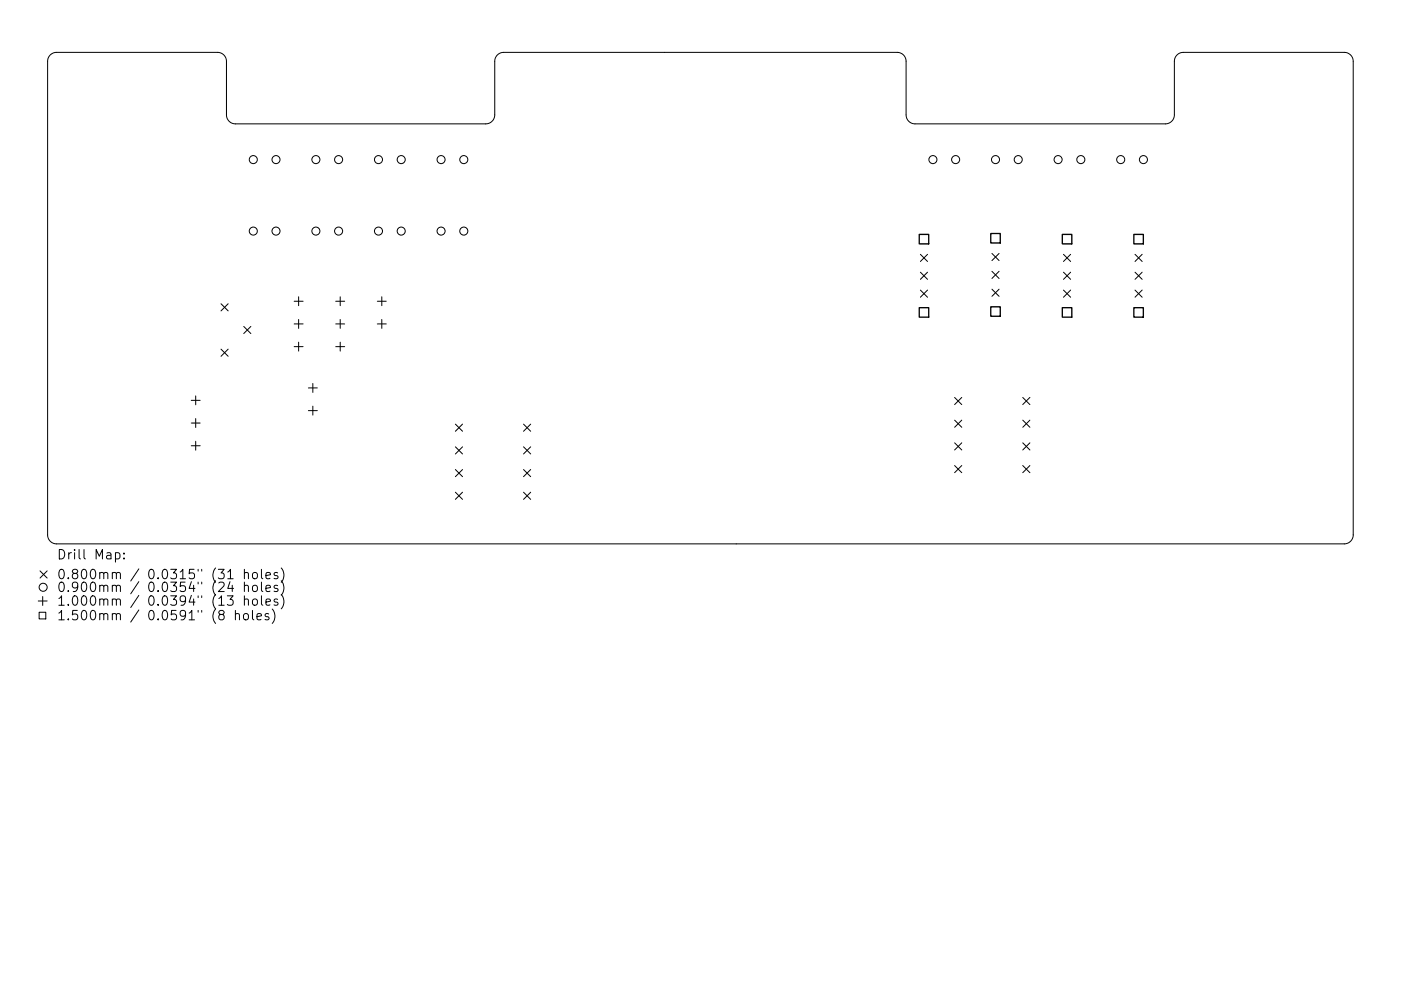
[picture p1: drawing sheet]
<svg xmlns="http://www.w3.org/2000/svg" width="297mm" height="210mm" viewBox="0 0 297 210" stroke-linecap="round" stroke-linejoin="round" font-family="sans-serif">
<defs><g id="words">
<g font-size="2.8">
<text x="12" y="118.7">Drill Map:</text>
<text x="12" y="122.9">0.800mm / 0.0315&quot; (31 holes)</text>
<text x="12" y="125.6">0.900mm / 0.0354&quot; (24 holes)</text>
<text x="12" y="128.5">1.000mm / 0.0394&quot; (13 holes)</text>
<text x="12" y="131.6">1.500mm / 0.0591&quot; (8 holes)</text>
</g>
</g></defs>
<g fill="none" stroke="#000" stroke-width=".21">
<path d="M10.7 11.7l.5-.4 .8-.2h34.1a1.9 1.9 0 0 1 1.9 1.9v11.4a1.9 1.9 0 0 0 1.9 1.9h53.1a1.9 1.9 0 0 0 1.9-1.9v-11.4a1.9 1.9 0 0 1 1.9-1.9h83.4a1.9 1.9 0 0 1 1.9 1.9v11.4a1.9 1.9 0 0 0 1.9 1.9h53.1a1.9 1.9 0 0 0 1.9-1.9v-11.4a1.9 1.9 0 0 1 1.9-1.9h34.1a1.9 1.9 0 0 1 1.9 1.9v100.5a1.9 1.9 0 0 1-1.9 1.9h-273a1.9 1.9 0 0 1-1.9-1.9v-100.5l.1-.6zM195.1 54l1.6 1.5M195.1 57.8l1.6 1.5M196.7 54l-1.6 1.5M196.7 57.8l-1.6 1.5M210.3 53.8l1.5 1.5M210.3 57.6l1.5 1.5M211.8 53.8l-1.5 1.5M211.8 57.6l-1.5 1.5M225.5 54l1.5 1.5M225.5 57.8l1.5 1.5M227 54l-1.5 1.5"/>
<path d="M227 57.8l-1.5 1.5M240.6 54l1.6 1.5M240.6 57.8l1.6 1.5M242.2 54l-1.6 1.5M242.2 57.8l-1.6 1.5M46.9 64.4l1.5 1.6M46.9 74.1l1.5 1.5M48.4 64.4l-1.5 1.6M48.4 74.1l-1.5 1.5M51.7 69.3l1.5 1.5M53.2 69.3l-1.5 1.5M62.4 63.9h1.9"/>
<path d="M62.4 68.7h1.9M62.4 73.5h1.9M63.3 63v1.9M63.3 67.8v1.9M63.3 72.6v1.9M71.2 63.9h1.9M71.2 68.7h1.9M71.2 73.5h1.9M72.1 63v1.9M72.1 67.8v1.9M72.1 72.6v1.9M80 63.9h1.9"/>
<path d="M80 68.7h1.9M80.9 63v1.9M80.9 67.8v1.9M195.1 61.5l1.6 1.6M196.7 61.5l-1.6 1.6M210.3 61.4l1.5 1.5M211.8 61.4l-1.5 1.5M225.5 61.5l1.5 1.6M227 61.5l-1.5 1.6M240.6 61.5l1.6 1.6M242.2 61.5l-1.6 1.6M40.5 84.9h1.9"/>
<path d="M40.5 89.8h1.9M40.5 94.6h1.9M41.5 84v1.9M41.5 88.8v1.9M41.5 93.6v1.9M65.4 82.3h1.9M65.4 87.1h1.9M66.3 81.4v1.9M66.3 86.2v1.9M96.6 90l1.5 1.5M96.6 94.8l1.5 1.5M96.6 99.6l1.5 1.5"/>
<path d="M98.1 90l-1.5 1.5M98.1 94.8l-1.5 1.5M98.1 99.6l-1.5 1.5M111 90l1.5 1.5M111 94.8l1.5 1.5M111 99.6l1.5 1.5M112.5 90l-1.5 1.5M112.5 94.8l-1.5 1.5M112.5 99.6l-1.5 1.5M202.4 84.3l1.5 1.5M202.4 89.1l1.5 1.6M202.4 94l1.5 1.5"/>
<path d="M202.4 98.8l1.5 1.5M203.9 84.3l-1.5 1.5M203.9 89.1l-1.5 1.6M203.9 94l-1.5 1.5M203.9 98.8l-1.5 1.5M216.8 84.3l1.6 1.5M216.8 89.1l1.6 1.6M216.8 94l1.6 1.5M216.8 98.8l1.6 1.5M218.4 84.3l-1.6 1.5M218.4 89.1l-1.6 1.6M218.4 94l-1.6 1.5"/>
<path d="M218.4 98.8l-1.6 1.5M24.5 117.4l.6-.1 .3 .3v.6l-.2 .3h-.7M26.3 118.4v.2M26.3 117.4v.1M96.6 104.4l1.5 1.5M98.1 104.4l-1.5 1.5M111 104.4l1.5 1.5M112.5 104.4l-1.5 1.5M8.1 127.5h1.9M8.3 129.9h1.4v1.4h-1.4zM8.5 121.1l1.5 1.5M9.1 126.6v1.9"/>
<path d="M10 121.1l-1.5 1.5M48.2 126.4h1.2l-.6 .8 .5 .2v.8l-.2 .2h-.6l-.3-.2M48.3 122.8h1.1M48.8 123.4l-.5 1.4h1.2M49.9 130.4a.5 .5 0 0 1 .9 .1v1M49.9 129.5v2M51.8 121.6a.5 .5 0 0 1 .9 .1v1.1M51.8 124.4a.5 .5 0 0 1 .9 .1v1M51.8 127.3a.5 .5 0 0 1 .9 .1v1M51.8 130.3a.54 .54 0 0 1 .9 .3v.5a.54 .54 0 0 1-.6 .4 .54 .54 0 0 1-.5-.4v-.5zM51.8 120.8v2M51.8 123.5v2"/>
<path d="M51.8 126.4v2M53.5 129.5v1.7l.3 .3M53.6 121.6a.54 .54 0 0 1 .6-.2 .54 .54 0 0 1 .4 .4v.6a.54 .54 0 0 1-.5 .4 .54 .54 0 0 1-.6-.4zM53.6 124.4a.54 .54 0 0 1 .6-.2 .54 .54 0 0 1 .4 .4v.5a.54 .54 0 0 1-.5 .4 .54 .54 0 0 1-.6-.4zM53.6 127.3a.54 .54 0 0 1 .6-.2 .54 .54 0 0 1 .4 .4v.5a.54 .54 0 0 1-.5 .4 .54 .54 0 0 1-.6-.4zM54.5 130.8l.9-.1-.1-.4-.5-.1-.3 .3 .1 .9h.7M55.4 120.8v1.7l.3 .3M55.4 123.5v1.7l.3 .3M55.4 126.4v1.7l.3 .3M56.4 122.1l.9-.2-.1-.3-.5-.1-.3 .2 .1 1h.7M56.4 124.8l.9-.2-.1-.3-.5-.1-.3 .3 .1 .9h.7M56.4 127.7l.9-.1-.1-.4-.5-.1-.3 .3 .1 .9h.7"/>
<path d="M57 130.3l-.5-.1-.3 .3 .1 .2 .7 .2v.5h-.8M57.7 129.2a2.29 2.29 0 0 1 0 3.1M58.9 121.6l-.5-.1-.3 .2 .1 .3 .7 .2v.5h-.8M58.9 124.3l-.5-.1-.3 .3 .1 .2 .7 .2v.5h-.8M58.9 127.2l-.5-.1-.3 .3 .1 .3 .7 .1v.5h-.8M59.6 120.5a2.29 2.29 0 0 1 0 3.1M59.6 123.2a2.29 2.29 0 0 1 0 3.1M59.6 126.1a2.29 2.29 0 0 1 0 3.1"/>
<circle cx="53.7" cy="33.9" r=".85"/>
<circle cx="58.5" cy="33.9" r=".85"/>
<circle cx="67" cy="33.9" r=".85"/>
<circle cx="71.8" cy="33.9" r=".85"/>
<circle cx="80.2" cy="33.9" r=".85"/>
<circle cx="85.1" cy="33.9" r=".85"/>
<circle cx="93.5" cy="33.9" r=".85"/>
<circle cx="98.3" cy="33.9" r=".85"/>
<circle cx="197.8" cy="33.9" r=".85"/>
<circle cx="202.6" cy="33.9" r=".85"/>
<circle cx="211.1" cy="33.9" r=".85"/>
<circle cx="215.9" cy="33.9" r=".85"/>
<circle cx="224.3" cy="33.9" r=".85"/>
<circle cx="229.2" cy="33.9" r=".85"/>
<circle cx="237.6" cy="33.9" r=".85"/>
<circle cx="242.4" cy="33.9" r=".85"/>
<circle cx="53.7" cy="49" r=".85"/>
<circle cx="58.5" cy="49" r=".85"/>
<circle cx="67" cy="49" r=".85"/>
<circle cx="71.8" cy="49" r=".85"/>
<circle cx="80.2" cy="49" r=".85"/>
<circle cx="85.1" cy="49" r=".85"/>
<circle cx="93.5" cy="49" r=".85"/>
<circle cx="98.3" cy="49" r=".85"/>
<circle cx="9.1" cy="124.6" r=".85"/>
</g>
<path d="M194.9 49.7h2v2h-2zM210.1 49.5h2v2.1h-2zM225.2 49.7h2v2h-2zM240.4 49.7h2v2h-2zM194.9 65.3h2v2h-2zM210.1 65.1h2v2h-2zM225.2 65.3h2v2h-2zM240.4 65.3h2v2h-2z" fill="none" stroke="#000" stroke-width=".28"/>
<use href="#words"/>
</svg>
